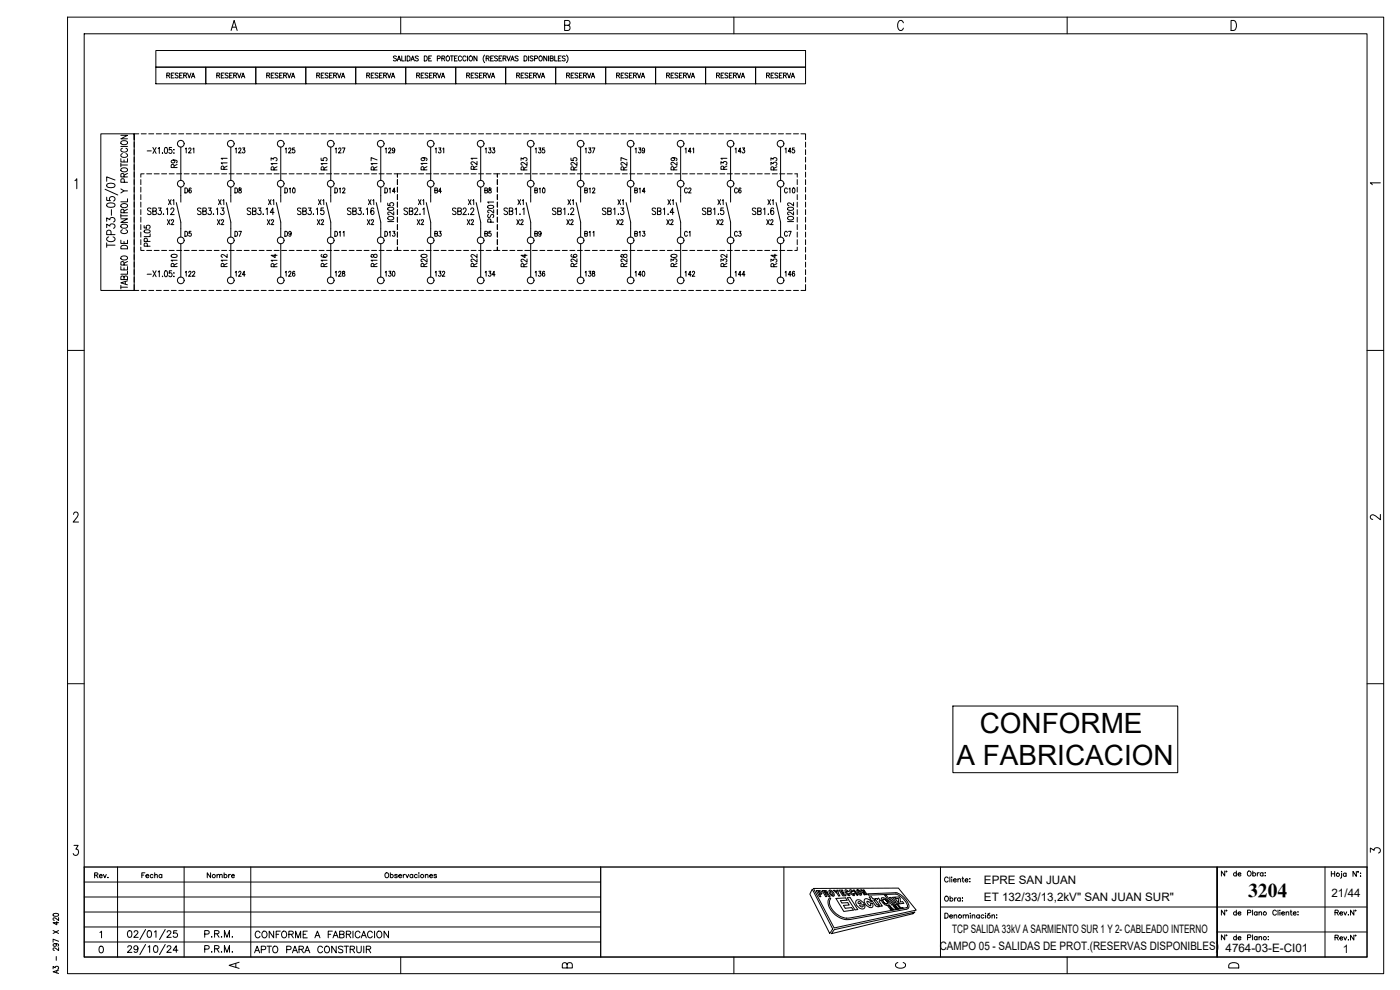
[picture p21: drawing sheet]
<svg xmlns="http://www.w3.org/2000/svg" width="420mm" height="297mm" viewBox="0 0 420 297" stroke-linecap="round" stroke-linejoin="round" font-family="sans-serif">
<defs><g id="words">
<g font-size="8.4">
<text x="294" y="219.9">CONFORME</text>
<text x="287" y="229.5">A FABRICACION</text>
</g>
<text font-size="5.9" x="374.6" y="269.1">3204</text>
<g font-size="5.3">
<text x="75.5" y="287.2">APTO PARA CONSTRUIR</text>
<text x="75.8" y="282.6">CONFORME A FABRICACION</text>
</g>
<g font-size="4.9">
<text x="174.6" y="47.3">137</text>
<text x="234.6" y="47.3">145</text>
<text x="54.3" y="51.5" transform="rotate(-90 54.3 51.5)">R9</text>
<text x="69.5" y="51.9" transform="rotate(-90 69.5 51.9)">R11</text>
<text x="84.3" y="52.2" transform="rotate(-90 84.3 52.2)">R13</text>
<text x="99.5" y="52.2" transform="rotate(-90 99.5 52.2)">R15</text>
<text x="114.3" y="52.2" transform="rotate(-90 114.3 52.2)">R17</text>
<text x="129.5" y="52.2" transform="rotate(-90 129.5 52.2)">R19</text>
<text x="144.3" y="51.9" transform="rotate(-90 144.3 51.9)">R21</text>
<text x="159.5" y="52.2" transform="rotate(-90 159.5 52.2)">R23</text>
<text x="174.3" y="52.2" transform="rotate(-90 174.3 52.2)">R25</text>
<text x="189.4" y="52.2" transform="rotate(-90 189.4 52.2)">R27</text>
<text x="204.3" y="52.2" transform="rotate(-90 204.3 52.2)">R29</text>
<text x="219.4" y="51.9" transform="rotate(-90 219.4 51.9)">R31</text>
<text x="234.2" y="52.2" transform="rotate(-90 234.2 52.2)">R33</text>
<text x="54.7" y="59.3">D6</text>
<text x="69.5" y="59.3">D8</text>
<text x="84.7" y="59.3">D10</text>
<text x="99.5" y="59.3">D12</text>
<text x="114.7" y="59.3">D14</text>
<text x="129.5" y="59.3">B4</text>
<text x="144.6" y="59.3">B8</text>
<text x="159.5" y="59.3">B10</text>
<text x="174.6" y="59.3">B12</text>
<text x="189.4" y="59.3">B14</text>
<text x="204.6" y="59.3">C2</text>
<text x="219.4" y="59.3">C6</text>
<text x="234.6" y="59.3">C10</text>
<text x="68.4" y="62.8" transform="rotate(-90 68.4 62.8)">X1</text>
<text x="94.5" y="62.8">X1</text>
<text x="128.4" y="62.8" transform="rotate(-90 128.4 62.8)">X1</text>
<text x="154.5" y="62.8">X1</text>
<text x="184.5" y="62.8">X1</text>
<text x="214.5" y="62.8">X1</text>
<text x="53.3" y="68.8" transform="rotate(-90 53.3 68.8)">X2</text>
<text x="64.2" y="68.8">X2</text>
<text x="83.3" y="68.8" transform="rotate(-90 83.3 68.8)">X2</text>
<text x="94.2" y="68.8">X2</text>
<text x="109.4" y="68.8">X2</text>
<text x="124.2" y="68.8">X2</text>
<text x="143.2" y="68.8" transform="rotate(-90 143.2 68.8)">X2</text>
<text x="154.2" y="68.8">X2</text>
<text x="169.3" y="68.8">X2</text>
<text x="184.1" y="68.8">X2</text>
<text x="199.3" y="68.8">X2</text>
<text x="214.1" y="68.8">X2</text>
<text x="229.3" y="68.8">X2</text>
<text x="54.3" y="81.1" transform="rotate(-90 54.3 81.1)">R10</text>
<text x="69.5" y="81.1" transform="rotate(-90 69.5 81.1)">R12</text>
<text x="84.3" y="81.1" transform="rotate(-90 84.3 81.1)">R14</text>
<text x="99.5" y="81.1" transform="rotate(-90 99.5 81.1)">R16</text>
<text x="114.3" y="81.1" transform="rotate(-90 114.3 81.1)">R18</text>
<text x="129.5" y="81.1" transform="rotate(-90 129.5 81.1)">R20</text>
<text x="144.3" y="81.1" transform="rotate(-90 144.3 81.1)">R22</text>
<text x="159.5" y="81.1" transform="rotate(-90 159.5 81.1)">R24</text>
<text x="174.3" y="81.1" transform="rotate(-90 174.3 81.1)">R26</text>
<text x="189.4" y="81.1" transform="rotate(-90 189.4 81.1)">R28</text>
<text x="204.3" y="81.1" transform="rotate(-90 204.3 81.1)">R30</text>
<text x="219.4" y="81.1" transform="rotate(-90 219.4 81.1)">R32</text>
<text x="234.2" y="81.1" transform="rotate(-90 234.2 81.1)">R34</text>
<text x="410.3" y="157.3">2</text>
<text x="410.3" y="257.2">3</text>
<text x="67.7" y="291.7">A</text>
<text x="167.9" y="291.7">B</text>
<text x="267.8" y="291.7">C</text>
<text x="367.9" y="291.7">D</text>
</g>
<g font-size="4.4">
<text x="53.3" y="62.8" transform="rotate(-90 53.3 62.8)">X1</text>
<text x="83.3" y="62.8" transform="rotate(-90 83.3 62.8)">X1</text>
<text x="113.2" y="62.8" transform="rotate(-90 113.2 62.8)">X1</text>
<text x="143.2" y="62.8" transform="rotate(-90 143.2 62.8)">X1</text>
<text x="173.2" y="62.8" transform="rotate(-90 173.2 62.8)">X1</text>
<text x="203.2" y="62.8" transform="rotate(-90 203.2 62.8)">X1</text>
<text x="233.2" y="62.8" transform="rotate(-90 233.2 62.8)">X1</text>
<text x="54.7" y="72">D5</text>
<text x="69.5" y="72">D7</text>
<text x="84.7" y="72">D9</text>
<text x="99.5" y="72">D11</text>
<text x="114.7" y="72">D13</text>
<text x="129.5" y="72">B3</text>
<text x="144.6" y="72">B5</text>
<text x="159.5" y="72">B9</text>
<text x="174.6" y="72">B11</text>
<text x="189.4" y="72">B13</text>
<text x="204.6" y="72">C1</text>
<text x="219.4" y="72">C3</text>
<text x="234.6" y="72">C7</text>
<text x="54.7" y="84">122</text>
<text x="69.9" y="84">124</text>
<text x="84.7" y="84">126</text>
<text x="99.8" y="84">128</text>
<text x="114.7" y="84">130</text>
<text x="129.8" y="84">132</text>
<text x="144.6" y="84">134</text>
<text x="159.8" y="84">136</text>
<text x="174.6" y="84">138</text>
<text x="189.8" y="84">140</text>
<text x="204.6" y="84">142</text>
<text x="219.8" y="84">144</text>
<text x="234.6" y="84">146</text>
<text x="27.5" y="264.6">Rev.</text>
<text x="41.6" y="264.6">Fecha</text>
<text x="61.4" y="264.6">Nombre</text>
</g>
<g font-size="3.5">
<text x="410.3" y="56.8">1</text>
<text x="295.3" y="265.3">EPRE SAN JUAN</text>
<text x="399.6" y="269.1">21/44</text>
<text x="295.3" y="270.3">ET 132/33/13,2kV&quot; SAN JUAN SUR&quot;</text>
<text x="285.8" y="279.8">TCP SALIDA 33kV A SARMIENTO SUR 1 Y 2- CABLEADO INTERNO</text>
<text x="282.1" y="284.9">CAMPO 05 - SALIDAS DE PROT.(RESERVAS DISPONIBLES)</text>
<text x="367.8" y="285.7">4764-03-E-CI01</text>
<text x="403" y="285.9">1</text>
</g>
</g></defs>
<!-- layer: 0 -->
<g fill="none" stroke="#000" stroke-width=".3">
<path d="M20.3 5.1h395v287h-395zM25.3 10.1h385v277h-385zM69.4 9.1l.9-3 .9 3M69.7 8.1h1.1M120.3 5.1v5M169.5 7.6h1a.73 .73 0 0 0 .6-.7 .73 .73 0 0 0-.6-.8h-1v3h1a.81 .81 0 0 0 .6-.7 .81 .81 0 0 0-.6-.8M220.3 5.1v5M271.1 6.9a.8 .8 0 0 0-1.2-.6 2 2 0 0 0 .2 2.8 .86 .86 0 0 0 1-.7M320.3 5.1v5M369.5 6.1h.8a1.76 1.76 0 0 1 0 3h-.8zM22.5 54.2l.5-.6v3M31.5 56.8l3.8 1.7"/>
<path d="M32 59.2v.9l1.1 .1a.77 .77 0 0 1 .1-1 .77 .77 0 0 1 1 0 .77 .77 0 0 1 .1 1l-.2 .1M32.1 55.3l1-.3a1.22 1.22 0 0 1 1.4 .5v.2a1.63 1.63 0 0 1-2.5 0zM34.5 54l-2.5-.9v1.3M40.3 42.7v1.5M40.3 44.9v1.5M40.3 47.1v1.5M40.3 49.4v1.5M40.3 51.6v1.5M40.3 53.9v1.5M40.3 56.2v1.4M40.3 58.4v1.5M41.6 40.2h-1.3v46.9h-10v-46.9h10v1.7"/>
<path d="M42.3 53.9v1.5M42.3 56.2v1.4M42.3 58.4v1.5M42.4 40.2h1.5M43.3 52.2h-1v.9M44 52.2h1.5M44.2 45.3h1.2M44.6 40.2h1.5M45.9 44.2l1 1.8M46.3 52.2h1.5M46.9 44.2l-1 1.8M46.9 40.2h1.5"/>
<path d="M47.5 44.6l.3-.4v1.8M48.5 52.2h1.5M48.8 45.9v.1zM49.1 40.2h1.5M49.5 44.3l.2-.1a1 1 0 0 1 .6 .9 1 1 0 0 1-.6 .9l-.4-.7zM51.4 40.2h1.5M51.5 44.2h-.7v.8a.53 .53 0 0 1 .7 0 .53 .53 0 0 1 0 .8 .53 .53 0 0 1-.8-.1M52.2 44.9v.1zM53.7 40.2h1.4M54.3 44.2v9.9M55.3 52.2h1.5M55.6 44.7l.3-.3v1.5"/>
<path d="M55.9 40.2h1.5M56.6 44.7l.5-.3 .2 .4-.7 1.1h.8M57.5 52.2h1.5M57.9 44.7l.3-.3v1.5M58.1 40.2h1.5M59.8 52.2h1.5M60.4 40.2h1.5M62 52.2h1.5M62.6 40.2h1.5M64.9 40.2h1.5M67.1 40.2h1.5M69.3 44.2v9.9"/>
<path d="M69.4 40.2h1.5M70.6 44.7l.3-.3v1.5M71 52.2h1.5M71.6 44.7l.1-.2a.36 .36 0 0 1 .5 0 .36 .36 0 0 1 .1 .5l-.7 .9h.8M71.6 40.2h1.5M72.8 44.4h.7l-.4 .6a.44 .44 0 0 1 .4 .6 .44 .44 0 0 1-.8 0M73.3 52.2h1.5M73.9 40.2h1.5M75.5 52.2h1.5M76.2 40.2h1.4M77.8 52.2h1.5M78.4 40.2h1.5"/>
<path d="M80.6 40.2h1.5M82.9 40.2h1.5M84.3 44.2v9.9M84.5 52.2h1.5M85.1 40.2h1.5M85.6 44.7l.3-.3v1.5M86.6 44.7l.3-.3 .4 .3-.7 1.2h.8M86.8 52.2h1.5M87.4 40.2h1.5M88.4 44.4h-.6v.6a.45 .45 0 0 1 .6 0 .45 .45 0 0 1 0 .7 .45 .45 0 0 1-.7-.1M89 52.2h1.5M89.6 40.2h1.5"/>
<path d="M91.3 52.2h1.5M91.9 40.2h1.5M93.5 52.2h1.5M94.1 40.2h1.5M96.4 40.2h1.5M98.7 40.2h1.4M99.3 44.2v9.9M100.3 52.2h1.5M100.6 44.7l.3-.3v1.5M100.9 40.2h1.5M101.6 44.7l.1-.2 .4-.1 .2 .4-.7 1.1h.8M102.5 52.2h1.5"/>
<path d="M102.7 44.4h.8l-.6 1.5M103.1 40.2h1.5M104.8 52.2h1.5M105.4 40.2h1.5M107 52.2h1.5M107.6 40.2h1.5M109.9 40.2h1.5M112.1 40.2h1.5M114.3 44.2v9.9M114.4 40.2h1.5M115.6 44.7l.3-.3v1.5M116 52.2h1.5"/>
<path d="M116.6 44.7l.1-.2a.36 .36 0 0 1 .5 0 .36 .36 0 0 1 .1 .5l-.7 .9h.8M116.6 40.2h1.5M118.3 52.2h1v.9v-.9h1.1M118.5 44.9l-.2 .4a.4 .4 0 0 1-.5-.2 .4 .4 0 0 1 .1-.5 .4 .4 0 0 1 .5 0l-.1 1.2-.5-.1M118.9 40.2h1.5M121.1 52.2h1.5M121.1 40.2h1.5M123.4 52.2h1.5M123.4 40.2h1.5M125.6 40.2h1.5M127.9 40.2h1.5M129.3 44.2v9.9"/>
<path d="M130.1 52.2h1.5M130.1 40.2h1.5M130.6 44.7l.3-.3v1.5M131.7 44.4h.6l-.3 .6a.44 .44 0 0 1 .4 .6 .44 .44 0 0 1-.8 0M132.4 52.2h1.5M132.4 40.2h1.5M132.9 44.7l.3-.3v1.5M134.6 52.2h1.5M134.6 40.2h1.5M136.9 52.2h1.5M136.9 40.2h1.5M139.1 40.2h1.5"/>
<path d="M141.4 40.2h1.5M143.6 40.2h1.5M144.3 44.2v9.9M145.6 44.7l.3-.3v1.5M145.9 52.2h1.5M145.9 40.2h1.5M146.7 44.4h.6l-.3 .6a.44 .44 0 0 1 .3 .6 .44 .44 0 0 1-.7 0M147.8 44.4h.7l-.4 .6a.44 .44 0 0 1 .4 .6 .44 .44 0 0 1-.8 0M148.1 52.2h1.2v.9v-.9h.7M148.1 40.2h1.5M150.4 40.2h1.5M150.8 52.2h1.5"/>
<path d="M152.6 40.2h1.5M153 52.2h1.5M154.9 40.2h1.5M157.1 40.2h1.5M159.3 44.2v9.9M159.4 40.2h1.5M159.8 52.2h1.5M160.6 44.7l.3-.3v1.5M161.6 40.2h1.5M161.7 44.4h.6l-.3 .6a.44 .44 0 0 1 .3 .6 .44 .44 0 0 1-.7 0M162 52.2h1.5M163.4 44.4h-.6v.6a.45 .45 0 0 1 .6 .1 .45 .45 0 0 1 0 .6 .45 .45 0 0 1-.7-.1"/>
<path d="M163.9 40.2h1.5M164.3 52.2h1.5M166.1 40.2h1.5M166.5 52.2h1.5M168.4 40.2h1.5M170.6 40.2h1.5M172.9 40.2h1.5M174.3 44.2v9.9M175.1 40.2h1.5M175.5 52.2h1.5M177.4 40.2h1.5M177.8 52.2h1.5"/>
<path d="M179.6 40.2h1.5M180 52.2h1.5M181.9 40.2h1.5M182.3 52.2h1.5M184.1 40.2h1.5M186.4 40.2h1.5M188.6 40.2h1.5M189.3 44.2v9.9M190.6 44.7l.3-.3v1.5M190.9 40.2h1.5M191.3 52.2h1.5M191.7 44.4h.6l-.3 .6a.44 .44 0 0 1 .3 .6 .44 .44 0 0 1-.7 0"/>
<path d="M193.1 40.2h1.5M193.5 44.9l-.2 .4a.4 .4 0 0 1-.5-.2 .4 .4 0 0 1 .1-.5 .4 .4 0 0 1 .5 0l-.1 1.2-.5-.1M193.5 52.2h1.5M195.4 40.2h1.5M195.8 52.2h1.5M197.6 40.2h1.5M198 52.2h1.5M199.9 40.2h1.5M202.1 40.2h1.5M204.3 44.2v9.9M204.4 40.2h1.5M204.8 52.2h1.5"/>
<path d="M205.6 44.7l.3-.3v1.5M206.6 40.2h1.5M207 52.2h1.5M207.4 45.4h-.8l.6-1v1.5M207.9 44.7l.3-.3v1.5M208.9 40.2h1.5M209.3 52.2h1.5M211.1 40.2h1.5M211.5 52.2h1.5M213.4 40.2h1.5M213.8 52.2h1.5M215.6 40.2h1.5"/>
<path d="M217.9 40.2h1.5M219.3 44.2v9.9M220.1 40.2h1.5M220.5 52.2h1.5M220.6 44.7l.3-.3v1.5M222.4 40.2h1.5M222.4 45.4h-.8l.6-1v1.5M222.8 52.2h1.5M222.8 44.4h.7l-.4 .6a.44 .44 0 0 1 .4 .6 .44 .44 0 0 1-.8 0M224.6 40.2h1.5M225 52.2h1.5M226.9 40.2h1.5"/>
<path d="M227.3 52.2h1.5M229.1 40.2h1.5M231.4 40.2h1.5M233.6 40.2h1.5M234.3 44.2v9.9M235.9 40.2h1.5M236.3 52.2h1.5M238.1 40.2h1.5M238.5 52.2h.8v.9M240.4 40.2h1.4v1.7M241.8 42.7v1.5M241.8 44.9v1.5"/>
<path d="M241.8 47.1v1.5M241.8 49.4v1.5M241.8 51.6v1.5M241.8 53.9v1.5M241.8 56.2v1.4M241.8 58.4v1.5M32 68.3v-1l1 .5a.73 .73 0 0 1 1.1-.6 .73 .73 0 0 1 0 1.3M32 66.4v-1l1 .5a.73 .73 0 0 1 1.1-.6 .73 .73 0 0 1 0 1.3M32 73.6h2.5M32 72.9v1.3M32.1 61.2l1-.3a1.22 1.22 0 0 1 1.4 .5v.2a1.63 1.63 0 0 1-2.5 0zM32.6 71.1a.73 .73 0 0 0-.6 .9 .73 .73 0 0 0 1 .5h.6a.73 .73 0 0 0 .9-.5 .73 .73 0 0 0-.6-.9"/>
<path d="M33.3 70.4l-.1-1.1-.4-.2-.7 .2-.1 1.1h2.5M33.4 62.9v1.7M40.3 60.6v1.5M40.3 62.9v1.5M40.3 65.2v1.5M40.3 67.4v1.5M40.3 69.6v1.5M40.3 71.9v1.5M40.3 74.1v1.5M40.3 76.4v1.5M40.3 78.7v1.4M42.3 74.1v1h1"/>
<path d="M42.3 60.6v1.5M42.3 62.9v1.5M42.3 65.2v1.5M42.3 67.4v1.5M42.3 69.6v1.5M42.3 71.9v1.5M43.3 67.7v.7l.7 .1a.53 .53 0 0 1 .1-.8 .53 .53 0 0 1 .7 .1 .53 .53 0 0 1-.1 .7M43.3 69.1l1-.2 .8 .4a1 1 0 0 1-.9 .6 1 1 0 0 1-.9-.6zM44 75.1h1.5M44.2 73.9l-.1-.9h-.8v.9h1.8M44.2 72.4l-.1-.8h-.8v.8h1.8M45.1 70.2v.8h-1.8"/>
<path d="M45.3 62.7l-.3-.3-.7 .3 .1 .5 .9 .6v.3l-.3 .3-.7-.3M45.9 63.4l.9-.2 .1-.2-.1-.5-.9-.1v2l1-.2v-.5l-.3-.3M46.3 75.1h1.5M47.5 62.4h.9l-.5 .8a.59 .59 0 0 1 .5 .9 .59 .59 0 0 1-1-.1M48.5 75.1h1.5M49.9 62.8l.4-.4v2M51.3 62.9l.1-.4 .5-.1 .3 .6-1 1.4h1.1M52.9 60.8l1.4 5.9M54.3 73.2v9.9M55.3 75.1h1.5M57.5 75.1h1.5M59.8 75.1h1.5"/>
<path d="M60.3 62.7l-.3-.3-.7 .3 .1 .5 .9 .6v.3l-.3 .3-.7-.3M60.9 63.4l.9-.2v-.7l-.9-.1v2l1-.2v-.7l-.4-.1M62 75.1h1.5M62.5 62.4h.9l-.5 .8a.59 .59 0 0 1 .5 .9 .59 .59 0 0 1-1-.1M67.9 60.8l1.4 5.9M69.3 73.2v9.9M71 75.1h1.5M73.3 75.1h1.5M75.3 62.7l-.4-.3-.7 .3 .2 .5 .9 .6v.3l-.4 .3-.7-.3M75.5 75.1h1.5M75.8 63.4l.9-.2v-.7l-.9-.1v2l1-.2v-.7l-.3-.1M77.5 62.4h.8l-.5 .8a.59 .59 0 0 1 .5 .9 .59 .59 0 0 1-1-.1"/>
<path d="M77.8 75.1h1.5M79.8 62.8l.4-.4v2M82.3 63.7h-1.2l.8-1.3v2M82.9 60.8l1.4 5.9M84.3 73.2v9.9M84.5 75.1h1.5M86.8 75.1h1.5M89 75.1h1.5M90.3 62.7l-.3-.3-.7 .3 .1 .5 .8 .4 .1 .5-.3 .3-.7-.3M90.9 63.4l.9-.2 .1-.2-.1-.5-.9-.1v2l1-.2v-.5l-.3-.3M91.3 75.1h1.5M92.5 62.4h.9l-.5 .8a.59 .59 0 0 1 .5 .9 .59 .59 0 0 1-1-.1"/>
<path d="M93.5 75.1h1.5M97.9 60.8l1.4 5.9M99.3 73.2v9.9M100.3 75.1h1.5M102.5 75.1h1.5M104.8 75.1h1.5M105.3 62.7l-.3-.3-.7 .3 .1 .5 .9 .6v.3l-.3 .3-.7-.3M105.9 63.4l.9-.2v-.7l-.9-.1v2l1-.2v-.7l-.4-.1M107 75.1h1.5M107.5 62.4h.9l-.5 .8a.59 .59 0 0 1 .5 .9 .59 .59 0 0 1-1-.1M109.9 62.8l.4-.4v2M112.2 62.7l-.5-.3a1.16 1.16 0 0 0 .1 2 .59 .59 0 0 0 .4-.7 .59 .59 0 0 0-.7-.5l-.2 .5"/>
<path d="M112.9 60.8l1.4 5.9M114.3 73.2v9.9M116 75.1h1.5M116.4 60.9v.7l.7 .1a.55 .55 0 0 1 .1-.8 .55 .55 0 0 1 .7 .1 .55 .55 0 0 1-.1 .8M116.4 66.5h1.8M116.5 65.2a.89 .89 0 0 1 1-.4 .89 .89 0 0 1 .6 .9 .9 .9 0 0 1-1 .4 .9 .9 0 0 1-.6-.9zM116.5 62.4l.9-.2h.4l.4 .4a1 1 0 0 1-.9 .5 1 1 0 0 1-.9-.5zM118.2 63.5v1l-1.5-.9-.3 .6 .4 .2M118.3 75.1h1v-1v1h1.1M119.3 60.6v1.5M119.3 62.9v1.5M119.3 65.2v1.5"/>
<path d="M121.1 75.1h1.5M122.3 62.7l-.4-.3-.7 .3 .2 .5 .9 .6v.3l-.4 .3-.7-.3M123.4 75.1h1.5M127.9 60.8l1.4 5.9M129.3 73.2v9.9M130.1 75.1h1.5M132.4 75.1h1.5M134.6 75.1h1.5M136.9 62.7l-.4-.3-.7 .3 .1 .5 1 .6v.3l-.4 .3-.7-.3M136.9 75.1h1.5M137.4 63.4l.9-.2 .2-.2-.2-.5-.9-.1v2l1-.2 .1-.5-.4-.3M139 62.9l.1-.4 .5-.1 .3 .6-1 1.4h1.1"/>
<path d="M141.3 62.9l.1-.4 .5-.1 .3 .6-1 1.4h1.1M142.9 60.8l1.4 5.9M144.3 73.2v9.9M145.9 75.1h1.5M146.4 61.8l1-.2 .8 .4a1 1 0 0 1-.9 .6 1 1 0 0 1-.9-.6zM146.6 64.3l-.2 .4 .2 .6 .5-.1 .6-.9 .5 .4-.3 .6M147.3 66.7l-.1-.9h-.7l-.1 .9h1.8M148.1 75.1h1.2v-1v1h.7M148.2 62.9v1l-.9-.7-.6-.2-.3 .6 .4 .3M148.2 60.6h-1.8l.3 .4M149.3 60.6v1.5M149.3 62.9v1.5"/>
<path d="M149.3 65.2v1.5M150.8 75.1h1.5M152.3 62.7l-.4-.3-.7 .3 .2 .5 .8 .4 .1 .5-.4 .3-.7-.3M153 75.1h1.5M157.9 60.8l1.4 5.9M159.3 73.2v9.9M159.8 75.1h1.5M162 75.1h1.5M164.3 75.1h1.5M166.5 75.1h1.5M166.8 62.7l-.3-.3-.7 .3 .1 .5 .9 .6v.3l-.3 .3-.7-.3M167.4 63.4l.9-.2v-.7l-.9-.1v2l.9-.1 .2-.6-.4-.3"/>
<path d="M169.1 62.8l.4-.4v2M171.3 62.9l.1-.4 .5-.1 .3 .6-1 1.4h1.1M172.9 60.8l1.4 5.9M174.3 73.2v9.9M175.5 75.1h1.5M177.8 75.1h1.5M180 75.1h1.5M181.9 62.7l-.4-.3-.7 .3 .1 .5 1 .6v.3l-.4 .3-.7-.3M182.3 75.1h1.5M182.4 63.4l.9-.2v-.7l-.9-.1v2l1-.2v-.7l-.3-.1M187.9 60.8l1.4 5.9M189.3 73.2v9.9"/>
<path d="M191.3 75.1h1.5M193.5 75.1h1.5M195.8 75.1h1.5M196.8 62.7l-.4-.3-.7 .3 .2 .5 .9 .6v.3l-.4 .3-.7-.3M197.3 63.4l.9-.2v-.7l-.9-.1v2l1-.2v-.7l-.3-.1M198 75.1h1.5M199.1 62.8l.3-.4v2M202.3 63.7h-1.2l.8-1.3v2M202.9 60.8l1.4 5.9M204.3 73.2v9.9M204.8 75.1h1.5M207 75.1h1.5"/>
<path d="M209.3 75.1h1.5M211.5 75.1h1.5M211.9 62.7l-.4-.3-.7 .3 .1 .5 1 .6v.3l-.4 .3-.7-.3M212.4 63.4l.9-.2v-.7l-.9-.1v2l.9-.1 .2-.6-.4-.3M213.8 75.1h1.5M217.9 60.8l1.4 5.9M219.3 73.2v9.9M220.5 75.1h1.5M222.8 75.1h1.5M225 75.1h1.5M226.9 62.7l-.4-.3-.7 .3 .1 .5 1 .6v.3l-.4 .3-.7-.3M227.3 75.1h1.5"/>
<path d="M227.4 63.4l.9-.2v-.7l-.9-.1v2l1-.2v-.7l-.3-.1M229.1 62.8l.4-.4v2M232.2 62.7l-.5-.3a1.18 1.18 0 0 0 .1 2 .59 .59 0 0 0 .4-.7 .59 .59 0 0 0-.7-.5l-.2 .5M232.9 60.8l1.4 5.9M234.3 73.2v9.9M236.3 75.1h1.5M236.4 66.5h1.8M236.4 65.2a.89 .89 0 0 1 1.1-.4 .89 .89 0 0 1 .6 .9 .9 .9 0 0 1-1 .4 .9 .9 0 0 1-.7-.9zM236.4 62.4l1-.2h.4l.4 .4a1 1 0 0 1-.9 .5 1 1 0 0 1-.9-.5zM238.2 63.5v1l-1.5-.9-.3 .6 .4 .2M238.2 60.8v1l-.9-.7-.6-.2-.3 .5 .4 .3M239.3 74.1v1h-.8"/>
<path d="M239.3 60.6v1.5M239.3 62.9v1.5M239.3 65.2v1.5M241.8 60.6v1.5M241.8 62.9v1.5M241.8 65.2v1.5M241.8 67.4v1.5M241.8 69.6v1.5M241.8 71.9v1.5M241.8 74.1v1.5M241.8 76.4v1.5M241.8 78.7v1.4"/>
<path d="M40.3 85.4v1.7h1.3M40.3 80.9v1.5M40.3 83.1v1.5M42.4 87.1h1.5M44.2 82.3h1.2M44.6 87.1h1.5M45.9 81.2l1 1.8M46.9 81.2l-1 1.8M46.9 87.1h1.5M47.5 81.6l.3-.4v1.8M48.8 82.9v.1zM49.1 87.1h1.5"/>
<path d="M49.5 81.3l.2-.1a1 1 0 0 1 .6 .9 1 1 0 0 1-.6 .9l-.4-.7zM51.4 87.1h1.5M51.5 81.2h-.7v.8a.53 .53 0 0 1 .7 0 .53 .53 0 0 1 0 .8 .53 .53 0 0 1-.8-.1M52.2 82.9v.1zM53.7 87.1h1.4M55.9 87.1h1.5M58.1 87.1h1.5M60.4 87.1h1.5M62.6 87.1h1.5M64.9 87.1h1.5M67.1 87.1h1.5M69.4 87.1h1.5"/>
<path d="M71.6 87.1h1.5M73.9 87.1h1.5M76.2 87.1h1.4M78.4 87.1h1.5M80.6 87.1h1.5M82.9 87.1h1.5M85.1 87.1h1.5M87.4 87.1h1.5M89.6 87.1h1.5M91.9 87.1h1.5M94.1 87.1h1.5M96.4 87.1h1.5"/>
<path d="M98.7 87.1h1.4M100.9 87.1h1.5M103.1 87.1h1.5M105.4 87.1h1.5M107.6 87.1h1.5M109.9 87.1h1.5M112.1 87.1h1.5M114.4 87.1h1.5M116.6 87.1h1.5M118.9 87.1h1.5M121.1 87.1h1.5M123.4 87.1h1.5"/>
<path d="M125.6 87.1h1.5M127.9 87.1h1.5M130.1 87.1h1.5M132.4 87.1h1.5M134.6 87.1h1.5M136.9 87.1h1.5M139.1 87.1h1.5M141.4 87.1h1.5M143.6 87.1h1.5M145.9 87.1h1.5M148.1 87.1h1.5M150.4 87.1h1.5"/>
<path d="M152.6 87.1h1.5M154.9 87.1h1.5M157.1 87.1h1.5M159.4 87.1h1.5M161.6 87.1h1.5M163.9 87.1h1.5M166.1 87.1h1.5M168.4 87.1h1.5M170.6 87.1h1.5M172.9 87.1h1.5M175.1 87.1h1.5M177.4 87.1h1.5"/>
<path d="M179.6 87.1h1.5M181.9 87.1h1.5M184.1 87.1h1.5M186.4 87.1h1.5M188.6 87.1h1.5M190.9 87.1h1.5M193.1 87.1h1.5M195.4 87.1h1.5M197.6 87.1h1.5M199.9 87.1h1.5M202.1 87.1h1.5M204.4 87.1h1.5"/>
<path d="M206.6 87.1h1.5M208.9 87.1h1.5M211.1 87.1h1.5M213.4 87.1h1.5M215.6 87.1h1.5M217.9 87.1h1.5M220.1 87.1h1.5M222.4 87.1h1.5M224.6 87.1h1.5M226.9 87.1h1.5M229.1 87.1h1.5M231.4 87.1h1.5"/>
<path d="M233.6 87.1h1.5M235.9 87.1h1.5M238.1 87.1h1.5M241.8 85.4v1.7h-1.4M241.8 80.9v1.5M241.8 83.1v1.5M20.3 105.1h5M410.3 105.1h5M22.1 154.3l.2-.5 .7-.2 .3 .3 .1 .6-1.4 2.1h1.6M20.3 205.1h5M410.3 205.1h5M22.2 253.6h1.2l-.6 1.2a.88 .88 0 0 1 .7 1.3 .88 .88 0 0 1-1.5 0"/>
<path d="M120.3 287.1v5M220.3 287.1v5M320.3 287.1v5"/>
<circle cx="54.3" cy="43.1" r="1.01"/>
<circle cx="69.3" cy="43.1" r="1.01"/>
<circle cx="84.2" cy="43.1" r="1.01"/>
<circle cx="99.3" cy="43.1" r="1.01"/>
<circle cx="114.3" cy="43.1" r="1.01"/>
<circle cx="129.2" cy="43.1" r="1.01"/>
<circle cx="144.3" cy="43.1" r="1.01"/>
<circle cx="159.3" cy="43.1" r="1.01"/>
<circle cx="189.3" cy="43.1" r="1.01"/>
<circle cx="204.3" cy="43.1" r="1.01"/>
<circle cx="219.2" cy="43.1" r="1.01"/>
<circle cx="69.3" cy="84.1" r="1.01"/>
<circle cx="99.3" cy="84.1" r="1.01"/>
<circle cx="129.2" cy="84.1" r="1.01"/>
<circle cx="159.3" cy="84.1" r="1.01"/>
<circle cx="189.3" cy="84.1" r="1.01"/>
</g>
<!-- layer: TEXTOS -->
<g fill="none" stroke="#000" stroke-width=".3">
<path d="M46.8 15.2h195v5h-195zM119 17l-.3-.2-.6 .2 .1 .4 .8 .5-.3 .4-.6-.2M119.2 18.3l.5-1.5 .6 1.5M119.4 17.8h.7M120.6 16.8v1.5h.7M121.7 16.8v1.5M122.2 16.8a.77 .77 0 0 1 .9 .7 .77 .77 0 0 1-.9 .8zM123.3 18.3l.6-1.5 .5 1.5M123.5 17.8h.7M125.5 17l-.3-.2-.6 .2 .1 .4 .8 .3v.4l-.3 .2-.6-.2M127.3 16.8a.77 .77 0 0 1 .9 .7 .77 .77 0 0 1-.9 .8zM128.7 17.5h.5"/>
<path d="M129.5 16.8h-.8v1.5h.8M131.2 17.6l.8-.1 .1-.6-.9-.1v1.5M132.6 17.5l.8-.1v-.5l-.8-.1v1.5M133 17.5l.5 .8M134 17l.3-.2a.72 .72 0 0 1 .6 .8 .72 .72 0 0 1-.8 .6l-.2-.5zM135.2 16.8h.9M135.6 16.8v1.5M136.4 17.5h.5M137.2 16.8h-.8v1.5h.8M138.5 17.1a.49 .49 0 0 0-.6-.3 .49 .49 0 0 0-.3 .6v.3a.49 .49 0 0 0 .3 .6 .49 .49 0 0 0 .6-.4M139.9 17.1a.5 .5 0 0 0-.6-.3 .5 .5 0 0 0-.4 .6v.3a.5 .5 0 0 0 .4 .6 .5 .5 0 0 0 .6-.4M140.3 16.8v1.5"/>
<path d="M140.9 17l.3-.2a.72 .72 0 0 1 .6 .8 .72 .72 0 0 1-.8 .6l-.2-.5zM143.1 16.8v1.5l-.9-1.5v1.5M145.5 16.5a1.67 1.67 0 0 0 0 2.3M145.9 17.5l.8-.1v-.5l-.8-.1v1.5M146.4 17.5l.4 .8M147.2 17.5h.6M148.1 16.8h-.9v1.5h.9M149.3 17l-.3-.2-.6 .2 .1 .4 .8 .5-.3 .4-.6-.2M149.8 17.5h.5M150.6 16.8h-.8v1.5h.8M151 17.5l.8-.1v-.5l-.8-.1v1.5M151.4 17.5l.5 .8"/>
<path d="M152.1 16.8l.5 1.5 .6-1.5M153.3 18.3l.5-1.5 .5 1.5M153.5 17.8h.6M155.5 17l-.3-.2-.6 .2 .1 .4 .8 .5-.3 .4-.6-.2M157.3 16.8a.77 .77 0 0 1 .9 .7 .77 .77 0 0 1-.9 .8zM158.6 16.8v1.5M160 17l-.3-.2-.6 .2 .1 .4 .8 .5-.3 .4-.6-.2M160.4 17.6l.8-.1 .1-.6-.9-.1v1.5M161.9 17l.2-.2a.72 .72 0 0 1 .7 .8 .72 .72 0 0 1-.8 .6l-.3-.5zM164.1 16.8v1.5l-.9-1.5v1.5M164.6 16.8v1.5M165.1 17.5l.8-.1 .1-.5-.9-.1v1.5l.8-.1 .1-.4-.3-.3"/>
<path d="M166.5 16.8v1.5h.8M167.6 17.5h.5M168.4 16.8h-.8v1.5h.8M169.6 17l-.3-.2-.6 .2 .2 .4 .7 .5-.3 .4-.6-.2M170 16.5a1.62 1.62 0 0 1 0 2.3M46.8 20.2h15v4.9h-15zM50.1 22.6l.7-.1 .1-.5-.8-.1v1.5M50.5 22.6l.5 .8M51.4 22.6h.5M52.2 21.9h-.8v1.5h.8M53.5 22.1l-.4-.2-.5 .2 .1 .4 .7 .3 .1 .4-.4 .2-.5-.2M53.9 22.6h.5"/>
<path d="M54.8 21.9h-.9v1.5h.9M55.1 22.6l.8-.1 .1-.5-.9-.1v1.5M55.6 22.6l.4 .8M56.3 21.9l.5 1.5 .5-1.5M57.4 23.4l.6-1.5 .5 1.5M57.7 22.9h.6M61.8 20.2h15v4.9h-15zM65.1 22.6l.7-.1 .1-.5-.8-.1v1.5M65.5 22.6l.4 .8M66.4 22.6h.5M67.2 21.9h-.8v1.5h.8M68.5 22.1l-.8-.1-.1 .4 .7 .4 .2 .4-.4 .2-.5-.2"/>
<path d="M68.9 22.6h.5M69.8 21.9h-.9v1.5h.9M70.1 22.6l.8-.1 .1-.5-.9-.1v1.5M70.6 22.6l.4 .8M71.3 21.9l.5 1.5 .5-1.5M72.4 23.4l.6-1.5 .5 1.5M72.6 22.9h.7M76.8 20.2h15v4.9h-15zM80 22.6l.8-.1 .1-.5-.9-.1v1.5M80.5 22.6l.5 .8M81.4 22.6h.5M82.2 21.9h-.8v1.5h.8"/>
<path d="M83.5 22.1l-.4-.2-.5 .2 .1 .4 .7 .3 .1 .4-.4 .2-.5-.2M83.9 22.6h.5M84.7 21.9h-.8v1.5h.8M85.1 22.6l.8-.1 .1-.5-.9-.1v1.5M85.6 22.6l.4 .8M86.3 21.9l.5 1.5 .5-1.5M87.5 23.4l.5-1.5 .5 1.5M87.6 22.9h.7M91.8 20.2h15v4.9h-15zM95.1 22.6l.7-.1 .1-.5-.8-.1v1.5M95.5 22.6l.5 .8M96.4 22.6h.5"/>
<path d="M97.2 21.9h-.8v1.5h.8M98.5 22.1l-.4-.2-.5 .2 .1 .4 .7 .3 .1 .4-.4 .2-.5-.2M98.9 22.6h.5M99.8 21.9h-.9v1.5h.9M100.1 22.6l.8-.1 .1-.5-.9-.1v1.5M100.6 22.6l.4 .8M101.3 21.9l.5 1.5 .5-1.5M102.4 23.4l.6-1.5 .5 1.5M102.6 22.9h.7M106.8 20.2h15v4.9h-15zM110.1 22.6l.7-.1 .1-.5-.8-.1v1.5M110.5 22.6l.4 .8"/>
<path d="M111.4 22.6h.5M112.2 21.9h-.8v1.5h.8M113.5 22.1l-.8-.1-.1 .4 .7 .4 .2 .4-.4 .2-.5-.2M113.9 22.6h.5M114.7 21.9h-.8v1.5h.8M115.1 22.6l.8-.1 .1-.5-.9-.1v1.5M115.6 22.6l.4 .8M116.3 21.9l.5 1.5 .5-1.5M117.4 23.4l.6-1.5 .5 1.5M117.6 22.9h.7M121.8 20.2h15v4.9h-15zM125 22.6l.8-.1 .1-.5-.9-.1v1.5"/>
<path d="M125.5 22.6l.5 .8M126.4 22.6h.5M127.2 21.9h-.8v1.5h.8M128.5 22.1l-.4-.2-.5 .2 .1 .4 .7 .3 .1 .4-.4 .2-.5-.2M128.9 22.6h.5M129.7 21.9h-.8v1.5h.8M130.1 22.6l.8-.1 .1-.5-.9-.1v1.5M130.6 22.6l.4 .8M131.3 21.9l.5 1.5 .5-1.5M132.5 23.4l.5-1.5 .5 1.5M132.6 22.9h.7M136.8 20.2h15v4.9h-15z"/>
<path d="M140.1 22.6l.7-.1 .1-.5-.8-.1v1.5M140.5 22.6l.5 .8M141.4 22.6h.5M142.2 21.9h-.8v1.5h.8M143.5 22.1l-.4-.2-.5 .2 .1 .4 .7 .3-.1 .5-.7-.1M143.9 22.6h.5M144.8 21.9h-.9v1.5h.9M145.1 22.6l.8-.1 .1-.5-.9-.1v1.5M145.6 22.6l.4 .8M146.3 21.9l.5 1.5 .5-1.5M147.4 23.4l.6-1.5 .5 1.5M147.6 22.9h.7"/>
<path d="M151.8 20.2h15v4.9h-15zM155.1 22.6l.7-.1 .1-.5-.8-.1v1.5M155.5 22.6l.4 .8M156.4 22.6h.5M157.2 21.9h-.8v1.5h.8M158.5 22.1l-.4-.2-.5 .2 .1 .4 .7 .3-.1 .5-.7-.1M158.9 22.6h.5M159.7 21.9h-.8v1.5h.8M160.1 22.6l.8-.1 .1-.5-.9-.1v1.5M160.6 22.6l.4 .8M161.3 21.9l.5 1.5 .5-1.5M162.4 23.4l.6-1.5 .5 1.5"/>
<path d="M162.6 22.9h.7M166.8 20.2h15v4.9h-15zM170 22.6l.8-.1 .1-.5-.9-.1v1.5M170.5 22.6l.5 .8M171.4 22.6h.5M172.2 21.9h-.8v1.5h.8M173.5 22.1l-.4-.2-.5 .2 .1 .4 .7 .3 .1 .4-.4 .2-.5-.2M173.9 22.6h.5M174.7 21.9h-.8v1.5h.8M175.1 22.6l.8-.1 .1-.5-.9-.1v1.5M175.6 22.6l.4 .8M176.3 21.9l.5 1.5 .5-1.5"/>
<path d="M177.5 23.4l.5-1.5 .5 1.5M177.6 22.9h.7M181.8 20.2h15v4.9h-15zM185.1 22.6l.7-.1 .1-.5-.8-.1v1.5M185.5 22.6l.4 .8M186.4 22.6h.5M187.2 21.9h-.8v1.5h.8M188.5 22.1l-.8-.1-.1 .4 .7 .4 .2 .4-.4 .2-.5-.2M188.9 22.6h.5M189.8 21.9h-.9v1.5h.9M190.1 22.6l.8-.1 .1-.5-.9-.1v1.5M190.6 22.6l.4 .8"/>
<path d="M191.3 21.9l.5 1.5 .5-1.5M192.4 23.4l.6-1.5 .5 1.5M192.6 22.9h.7M196.8 20.2h15v4.9h-15zM200.1 22.6l.7-.1 .1-.5-.8-.1v1.5M200.5 22.6l.4 .8M201.4 22.6h.5M202.2 21.9h-.8v1.5h.8M203.5 22.1l-.8-.1-.1 .4 .7 .4 .2 .4-.4 .2-.5-.2M203.9 22.6h.5M204.7 21.9h-.8v1.5h.8M205.1 22.6l.8-.1 .1-.5-.9-.1v1.5"/>
<path d="M205.6 22.6l.4 .8M206.3 21.9l.5 1.5 .5-1.5M207.4 23.4l.6-1.5 .5 1.5M207.6 22.9h.7M211.8 20.2h15v4.9h-15zM215 22.6l.8-.1 .1-.5-.9-.1v1.5M215.5 22.6l.5 .8M216.4 22.6h.5M217.2 21.9h-.8v1.5h.8M218.5 22.1l-.4-.2-.5 .2 .1 .4 .8 .5-.4 .4-.5-.2M218.9 22.6h.5M219.7 21.9h-.8v1.5h.8"/>
<path d="M220.1 22.6l.8-.1 .1-.5-.9-.1v1.5M220.6 22.6l.4 .8M221.3 21.9l.5 1.5 .5-1.5M222.5 23.4l.5-1.5 .5 1.5M222.6 22.9h.7M226.8 20.2h15v4.9h-15zM230.1 22.6l.7-.1 .1-.5-.8-.1v1.5M230.5 22.6l.4 .8M231.4 22.6h.5M232.2 21.9h-.8v1.5h.8M233.5 22.1l-.8-.1-.1 .4 .7 .4 .2 .4-.4 .2-.5-.2M233.9 22.6h.5"/>
<path d="M234.8 21.9h-.9v1.5h.9M235.1 22.6l.8-.1 .1-.5-.9-.1v1.5M235.6 22.6l.4 .8M236.3 21.9l.5 1.5 .5-1.5M237.4 23.4l.5-1.5 .6 1.5M237.6 22.9h.7M36.3 47.6v1h2v-1M36.3 40.6h2l-2 1.1h2M36.3 49v1M36.3 56.7l.9 .6M36.3 49.5h2M36.3 43.9h2"/>
<path d="M36.4 50.7a1.14 1.14 0 0 1 1.9 .4 1.11 1.11 0 0 1-1.1 .5 1.11 1.11 0 0 1-.9-.8zM36.4 42.5a1.14 1.14 0 0 1 1.9 .5 1.11 1.11 0 0 1-1.1 .4 1.11 1.11 0 0 1-.9-.7zM36.7 46.1a.59 .59 0 0 0-.4 .7 .59 .59 0 0 0 .7 .4h.5a.59 .59 0 0 0 .8-.4 .59 .59 0 0 0-.5-.7M36.7 44.5a.59 .59 0 0 0-.4 .7 .59 .59 0 0 0 .7 .4h.5a.59 .59 0 0 0 .8-.4 .59 .59 0 0 0-.5-.7M37.2 53.1l-.1-.9h-.7l-.1 .9h2M37.2 48v.6M37.3 54.7l-.1-.9h-.8l-.1 .9h2M38.3 59.6v1h-2M38.3 57.3h-1.1l-.9 .6M38.3 52l-1.1 .6M36.3 80v1h2v-1M36.3 72.1v.9h2v-.9"/>
<path d="M36.3 65.7h2l-2 1h2M36.3 64.2v1.1M36.3 64.7h2M36.4 77.1a1.14 1.14 0 0 1 1.9 .5 1.11 1.11 0 0 1-1.1 .4 1.11 1.11 0 0 1-.9-.8zM36.4 73.9a1.27 1.27 0 0 1 1.9 .2v.6h-2zM36.4 67.6a1.14 1.14 0 0 1 1.9 .4 1.11 1.11 0 0 1-1.1 .5 1.11 1.11 0 0 1-.9-.8zM36.4 61.4a1.12 1.12 0 0 1 1.9 .4 1.1 1.1 0 0 1-1.1 .5 1.1 1.1 0 0 1-.9-.7zM36.7 68.9a.59 .59 0 0 0-.4 .8 .59 .59 0 0 0 .7 .4h.5a.59 .59 0 0 0 .8-.4 .59 .59 0 0 0-.5-.8M37.2 79.5l-.1-.9h-.7l-.1 .9h2M37.2 63.8l-.1-.9h-.7l-.1 .9h2M37.2 72.5v.5M38.3 78.5l-1.1 .5"/>
<path d="M38.3 62.8l-1.1 .5M36.3 86.2h2M36.3 85.6v1.1M37.2 83.2l.4-.4 .5 .1 .2 .3v.7h-2l.1-.9h.7l.1 .9M37.2 80.4v.6M37.6 84.5v.7M38.3 84.3l-2 .6 2 .6M38.3 81.4v.9h-2M15.9 279.2l1.7 .9M16 274.2l.9-.2 .7 .4a.92 .92 0 0 1-.8 .5 .92 .92 0 0 1-.9-.5zM17 276.5v1l-1.1-.7h1.7M17.6 275.3v.9l-1.2-.8-.5 .2 .1 .4 .3 .1"/>
<path d="M17.6 279.2l-1.7 .9M30 279.8l.5-.4v2M38.5 279.3h.5a1.14 1.14 0 0 1 0 1.9h-.2a1.26 1.26 0 0 1-.3-1.9zM40.3 279.7l.1-.4h.6l.4 .5-1.3 1.4h1.4M43.7 278.9l-1.7 3M44.4 279.3h.5a1.14 1.14 0 0 1 0 1.9h-.2a1.26 1.26 0 0 1-.3-1.9zM46.3 279.6l.5-.3v1.9M49.6 278.9l-1.7 3M50.2 279.7l.1-.4h.6l.4 .5-1.2 1.4h1.3M53.1 279.3h-1v.8a.7 .7 0 0 1 1 0 .7 .7 0 0 1-.1 1.1 .7 .7 0 0 1-1-.3M15.9 290.7v-.7l.7 .4a.49 .49 0 0 1 .7-.4 .49 .49 0 0 1 0 .8M16.5 283.1l.4 .2a.45 .45 0 0 1-.5 .7 .45 .45 0 0 1-.2-.8l1.3 .1 .1 .3-.3 .3"/>
<path d="M16.9 287v1.1M17 291.3v.6M17.6 291.1l-1.7 .5 1.7 .5M17.6 284.3v.9l-1.2-.8-.5 .2 .1 .4 .3 .2M17.6 282.4l-1.7-.6v.9M30 284a.63 .63 0 0 1 .9 .3l.1 .5a.87 .87 0 0 1-.7 1.1 1.29 1.29 0 0 1-.3-1.9zM38.3 284.2l.2-.4h.6l.4 .5-1.3 1.5h1.4M41.4 284.4a.63 .63 0 0 1-.8 .6 .63 .63 0 0 1-.3-1 .63 .63 0 0 1 1 0l.1 .4a.96 .96 0 0 1-.8 1.4l-.3-.3M43.7 283.4l-1.7 3M44.4 284.1l.5-.3v2M46.3 283.8h.5a1.14 1.14 0 0 1 0 2h-.2a1.26 1.26 0 0 1-.3-2zM49.6 283.4l-1.7 3"/>
<path d="M50.2 284.2l.1-.4h.6l.4 .5-1.2 1.5h1.3M53.4 285.1h-1.4l.9-1.3v2M61.4 284.8l1.2-.1 .2-.3-.1-.5-1.3-.2v2M61.4 280.3l1.2-.1 .2-.3-.1-.5-1.3-.2v2M63.5 285.6h.1zM63.5 281.1h.1zM64.4 284.7l1.1-.1 .2-.5-.5-.4h-.8v2M64.4 280.2l1.1-.1 .2-.5-.5-.4h-.8v2M65.1 284.7l.6 1M65.1 280.2l.6 1M66.4 285.6h.2zM66.4 281.1h.2z"/>
<path d="M67.3 285.7v-2l.8 2 .8-2v2M67.3 281.2v-2l.8 2 .8-2v2M69.6 285.6h.2zM69.6 281.1h.2z"/>
</g>
<!-- layer: rotulo -->
<path d="M25.3 260.1h385" fill="none" stroke="#000" stroke-width=".4"/>
<g fill="none" stroke="#000" stroke-width=".3">
<path d="M25.3 260.1v27h385v-27M25.3 278.1h155M25.3 273.6h155M25.3 269.1h155M25.3 264.6h155M35.3 260.1v27M55.3 260.1v27M75.3 260.1v27M117.2 262.6a.48 .48 0 0 1 .7-.1 .48 .48 0 0 1 0 .7 .48 .48 0 0 1-.7-.1M117.2 261.9v1.5M119.2 262.6l-.3-.2-.5 .2 .8 .3v.4l-.8-.2M119.6 262.8h.9a.5 .5 0 0 0-.8-.2 .5 .5 0 0 0 0 .8 .5 .5 0 0 0 .8-.3"/>
<path d="M121 262.4v1M121.6 262.4l-.6 .4M121.8 262.4l.4 1 .5-1M123.9 262.6a.48 .48 0 0 0-.7-.1 .48 .48 0 0 0 0 .7 .48 .48 0 0 0 .7-.1M123.9 262.4v1M125.2 262.6a.48 .48 0 0 0-.7-.1 .48 .48 0 0 0 0 .7 .48 .48 0 0 0 .7-.1M125.7 261.9h.1M125.7 262.4v1M127.6 262.7l.4-.3h.4l.1 1M127.6 262.4v1M128.9 262.8h.9a.5 .5 0 0 0-.8-.2 .5 .5 0 0 0 0 .8 .5 .5 0 0 0 .8-.3M131 262.6l-.3-.2-.5 .2 .8 .3v.4l-.5 .1-.3-.3"/>
<path d="M180.3 260.1v27M235.3 260.1v27M243.8 266.8l6.1 11.9-.9 1.4-6-11.8zM244.1 266.6l25.5-.1 5.4 6.6-24.7 5.3zM245 267.2h1a.62 .62 0 0 1 .6 .4 .62 .62 0 0 1-.2 .7h-.5l.5 .7h-.5zM245.5 267.5h.5l.2 .5h-.4zM247.8 267.9l.2-.2-.2-.2-.6-.1 .4 .6h.2M248.2 268.3l-.5-.1 .5 .8h-.4M248.3 268.4l.4 .6h.4l-.8-.9-.2-.7-1.4-.2 1.1 1.8M248.9 267.1a1.38 1.38 0 0 1 1.4 1.8 1.38 1.38 0 0 1-1.4-1.8zM249.2 267.4l.6 .5 .2 .8-.6-.5zM250.2 267.1h.4l.6 .6-.1-.6h.4l.1 .9 .5 .8h-.4l-.4-.6z"/>
<path d="M250.4 278.9l24.2-5.3-.6 .6-24.5 5.9zM250.9 269.6l2.9-.2 .4 .7-2 .1 .5 .7 1.7-.1 .5 .7-1.8 .2 .6 .8 1.9-.2 .5 .8-2.9 .4zM251.8 267.1l1-.1 .2 .4h-.6l.3 .4 .5-.1 .2 .3h-.5l.2 .5 .6-.1 .2 .4h-.9zM254.1 275.5h.1M254.3 269.4l.8-.1 2.3 3.6-.8 .1zM254.7 268.1v.3l-.7-1.1 .4 .3 .2-.2-.8-.4a1.22 1.22 0 0 0 1 1.7l.3-.2-.1-.4h-.3M256.1 267h.3l1 1.6h-.3zM256.1 268.1v.3l-.8-1.1 .7 .1-.8-.5a1.22 1.22 0 0 0 1 1.8l.3-.2-.1-.4h-.3M257.2 267a1.26 1.26 0 0 1 1.3 1.6 1.26 1.26 0 0 1-1.3-1.6zM257.5 267.2l.5 .4 .2 .7-.5-.4zM257.6 271.1l.8-.1-.2-.3-.5-.2-.1 .6M258.3 267h.3l.9 .8-.5-.8h.3l.9 1.4h-.2l-.9-.7 .5 .8h-.2z"/>
<path d="M259.5 269.8a1.64 1.64 0 0 1 2.1 .8l-.8 .1-.5-.3a1 1 0 0 0 1 1.3l-.1-.6h.6a.78 .78 0 0 1-.4 1.2 2.13 2.13 0 0 1-1.9-2.5zM259.6 271.7a.86 .86 0 0 1-.4 1 .86 .86 0 0 1-1.1-.1l-1-1a.97 .97 0 0 1 0-1.5 .97 .97 0 0 1 1.4 .2l1 1.1-1.6 .2 .8 .5 .3-.3 .6-.1M262.7 271.6l.4 .4h.5M262.8 271.7l-1.1-1.5h-.3l-.4-.4h.3l-.4-.7h.6l.5 .6h.3l.3 .4-.3 .1 .9 1.2 .8 .6-.4 .1M264.2 270.2l-.3 .3 .9 1.4h-.6l-1.6-2.3h.6l.2 .2 .3-.3 .5 .7M264.6 269.5a1.83 1.83 0 0 1 2.1 2.1 1.83 1.83 0 0 1-2.1-2.1zM265 269.8h.5l.6 .5a.58 .58 0 0 1 0 1l-.9-.5-.3-.7zM265.5 268.6h.5l2.1 2.8-.5 .1zM266.5 271.8h.6l.2 .2h-.5l.8 .3 .3 .4v.4l-.6-.1-.3-.4h.5l-.6-.2zM266.9 269.3h.5l1 1.4 .5 .1-1-1.6h.4l1.5 2-.4 .1-.3-.3v.3l-.2 .1-.6-.3zM266.9 271.7h.1M268 272.8l.3 .2z"/>
<path d="M268.1 271.5l.7 .1 .2 .5 .6 .6-.3 .1-.6-.5 .4 .5-.2 .1-.9-1.2zM268.5 271.7h.1M268.5 271.7h-.3l.3 .4 .3-.1-.2-.3M268.6 269.2l1.2-.1 .3 .4 .1 1.1h.7l.3 .4-1.1 .2-.4-.6-.1-1h-.7zM268.8 268.2a5.2 5.2 0 0 1 3.5 3.9l-.4 .3-17.8 3.1M268.9 268.3l-8.3 .3-.2-.4 8.5-.4a5.6 5.6 0 0 1 3.9 4.1l-.2 .6M269.2 271.4l.3-.1 .8 1.1 .5 .1-.6 .1zM269.5 272.5l.4 .2zM270.7 272.3l.4 .2zM272.1 272.8l-16.8 3.1a6.1 6.1 0 0 1-6.8-5.7l.4-.9 .4 .2a3.2 3.2 0 0 0 1.1 4.1 6 6 0 0 0 3.7 1.9M272.6 272.5l-.5 .3M282.3 272.1h127.8"/>
<path d="M282.3 260.1v27M283.6 274h.4a.8 .8 0 0 1 .6 .7 .8 .8 0 0 1-.6 .8h-.4zM283.6 269.1l.2-.1a.67 .67 0 0 1 .8 .7 .67 .67 0 0 1-1 .5zM284.6 263.5a.56 .56 0 0 0-.7-.4 .56 .56 0 0 0-.4 .6v.4a.56 .56 0 0 0 .4 .5 .56 .56 0 0 0 .7-.3M285 274.9h.8a.48 .48 0 0 0-.5-.4 .48 .48 0 0 0-.4 .5 .48 .48 0 0 0 .4 .5l.5-.2M285.1 263.1v1.5M285.1 269.6a.48 .48 0 0 1 .7-.1 .48 .48 0 0 1 0 .7 .48 .48 0 0 1-.7 0M285.1 268.9v1.5M285.6 263.2h.1M285.6 263.7v.9M286.1 264.1h.9a.48 .48 0 0 0-.5-.4 .48 .48 0 0 0-.5 .5 .48 .48 0 0 0 .5 .4l.5-.2M286.3 274.8l.4-.3 .4 .1v.9"/>
<path d="M286.3 274.5v1M286.5 269.4v1M287.1 269.4l-.4 .1-.2 .3M287.5 263.9l.3-.3 .4 .1 .1 .9M287.5 263.6v1M288.2 269.6a.47 .47 0 0 0-.7-.1 .47 .47 0 0 0 0 .7 .47 .47 0 0 0 .7 0M288.2 269.4v1M288.7 263.6h.5M288.9 269.4h.1M288.9 270.3h.1M288.9 263.1v1.3l.4 .2M289.1 274.8l.3-.3 .4 .1v.9"/>
<path d="M289.1 274.5v1M289.6 264.1h.9a.48 .48 0 0 0-.5-.4 .48 .48 0 0 0-.5 .5 .48 .48 0 0 0 .5 .4l.5-.2M289.8 274.8l.4-.3 .4 .1v.9M291.1 264.5h.1M291.1 263.6h.1M291.1 274h.1M291.2 274.6v.9M291.8 274.8l.3-.3 .4 .1 .1 .9M291.8 274.5v1M293.9 274.7a.47 .47 0 0 0-.7-.1 .47 .47 0 0 0 0 .7 .47 .47 0 0 0 .7 0M293.9 274.5v1M295.3 274.7a.47 .47 0 0 0-.7-.1 .47 .47 0 0 0 0 .7 .47 .47 0 0 0 .7 0"/>
<path d="M295.7 274h.1M295.8 274.6v.9M297.1 274l-.7 .3M297.7 274.8l.4-.3 .3 .1 .1 .9M297.7 274.5v1M299.1 274.5h.1M299.1 275.3h.1M365.1 279.6h45M367.6 273.1v1.5l-1-1.5v1.5M367.6 261.3v1.5l-1-1.5v1.5M371 273.8a.47 .47 0 0 0-.7-.1 .47 .47 0 0 0 0 .7 .47 .47 0 0 0 .7 0M371 262.1a.47 .47 0 0 0-.7-.1 .47 .47 0 0 0 0 .7 .47 .47 0 0 0 .7-.1"/>
<path d="M371 261.3v1.5M371 273.1v1.5M371.6 274h.8a.51 .51 0 0 0-.8-.2 .51 .51 0 0 0 0 .8 .51 .51 0 0 0 .8-.2M371.6 262.3h.8a.51 .51 0 0 0-.8-.3 .51 .51 0 0 0 0 .9 .51 .51 0 0 0 .8-.3M374.4 273.9l.9-.1v-.6l-.9-.1v1.5M374.5 261.6a.66 .66 0 0 1 1 .5 .66 .66 0 0 1-1 .5zM375.9 273.1v1.5M376 262.1a.48 .48 0 0 1 .7-.1 .48 .48 0 0 1 0 .7 .48 .48 0 0 1-.7-.1M376 261.3v1.5M377.3 273.8a.47 .47 0 0 0-.7-.1 .47 .47 0 0 0 0 .7 .47 .47 0 0 0 .7 0M377.3 273.6v1M377.3 261.9v.9"/>
<path d="M377.8 273.9l.4-.3h.4v1M377.8 273.6v1M377.9 261.9h-.4l-.2 .4M379 262.1a.47 .47 0 0 0-.7-.1 .47 .47 0 0 0 0 .7 .47 .47 0 0 0 .7-.1M379 261.9v.9M379.7 261.9h.1M379.7 262.7h.1M383 273.4a.54 .54 0 0 0-.6-.3 .54 .54 0 0 0-.4 .5v.4a.54 .54 0 0 0 .4 .6 .54 .54 0 0 0 .6-.4M383.6 273.1v1.5M384.1 273.2h.1M384.1 273.6v1M384.6 274h.9a.48 .48 0 0 0-.7-.3 .48 .48 0 0 0-.2 .7 .48 .48 0 0 0 .7 .1l.2-.1"/>
<path d="M386 273.9l.3-.3h.4l.1 1M386 273.6v1M387.2 273.6h.5M387.4 273.1v1.2l.4 .3M388.1 274h.9a.49 .49 0 0 0-.7-.3 .49 .49 0 0 0-.2 .7 .49 .49 0 0 0 .7 .1l.2-.1M389.5 273.6h.1M389.5 274.4h.1M397.7 260.1v27M399.6 261.5v1.5M399.6 262.2h1M400.6 261.5v1.5M400.7 273.8l.8-.1 .1-.5-.9-.1v1.5"/>
<path d="M401.2 273.8l.5 .8M402.1 274h.8a.48 .48 0 0 0-.6-.3 .48 .48 0 0 0-.2 .7 .48 .48 0 0 0 .7 .1l.1-.1M402.6 261.5h.1M402.6 262v1.2l-.3 .3M403.3 273.6l.4 1 .5-1M404 262.2a.47 .47 0 0 0-.7-.1 .47 .47 0 0 0 0 .7 .47 .47 0 0 0 .7-.1M404 262v1M404.7 274.4h.1M406.3 273.1v1.5l-1-1.5v1.5M407 261.5v1.5l-.9-1.5v1.5M408.3 262h.1M408.3 262.8h.1"/>
<path d="M25.3 282.6h155M365.3 287.1v-27v27M367.6 280.5v1.5l-1-1.5v1.5M371 281.2a.47 .47 0 0 0-.7 0 .47 .47 0 0 0 0 .7 .47 .47 0 0 0 .7-.1M371 280.5v1.5M371.6 281.4h.8a.48 .48 0 0 0-.6-.3 .48 .48 0 0 0-.2 .7 .48 .48 0 0 0 .7 .1l.1-.1M374.4 281.3l.9-.1v-.6l-.9-.1v1.5M375.9 280.5v1.5M377.3 281.2a.47 .47 0 0 0-.7 0 .47 .47 0 0 0 0 .7 .47 .47 0 0 0 .7-.1M377.3 281v1M377.8 281.3l.4-.3 .4 .1v.9M377.8 281v1"/>
<path d="M380.6 281h.1M380.6 281.9h.1M400.7 281.3l.8-.1 .1-.5-.9-.1v1.5M401.2 281.3l.5 .8M402.1 281.5h.8a.48 .48 0 0 0-.6-.3 .48 .48 0 0 0-.2 .7 .48 .48 0 0 0 .7 .1l.1-.1M403.3 281.1l.4 1 .5-1M404.7 281.9h.1M406.3 280.6v1.5l-1-1.5v1.5"/>
<circle cx="116.1" cy="262.5" r=".69"/>
<circle cx="126.7" cy="262.8" r=".49"/>
<circle cx="288.1" cy="275" r=".49"/>
<circle cx="296.7" cy="275" r=".49"/>
<circle cx="368" cy="261.5" r=".14"/>
<circle cx="368" cy="273.2" r=".14"/>
<circle cx="379.6" cy="274.1" r=".49"/>
<circle cx="401.5" cy="262.4" r=".49"/>
<circle cx="406.8" cy="273.2" r=".14"/>
<circle cx="407.5" cy="261.6" r=".14"/>
<circle cx="368" cy="280.6" r=".14"/>
<circle cx="379.6" cy="281.5" r=".49"/>
<circle cx="406.8" cy="280.7" r=".14"/>
</g>
<!-- layer: TextoC interno -->
<path d="M286 211.8h67.5v20h-67.5z" fill="none" stroke="#000" stroke-width=".3"/>
<use href="#words"/>
</svg>
